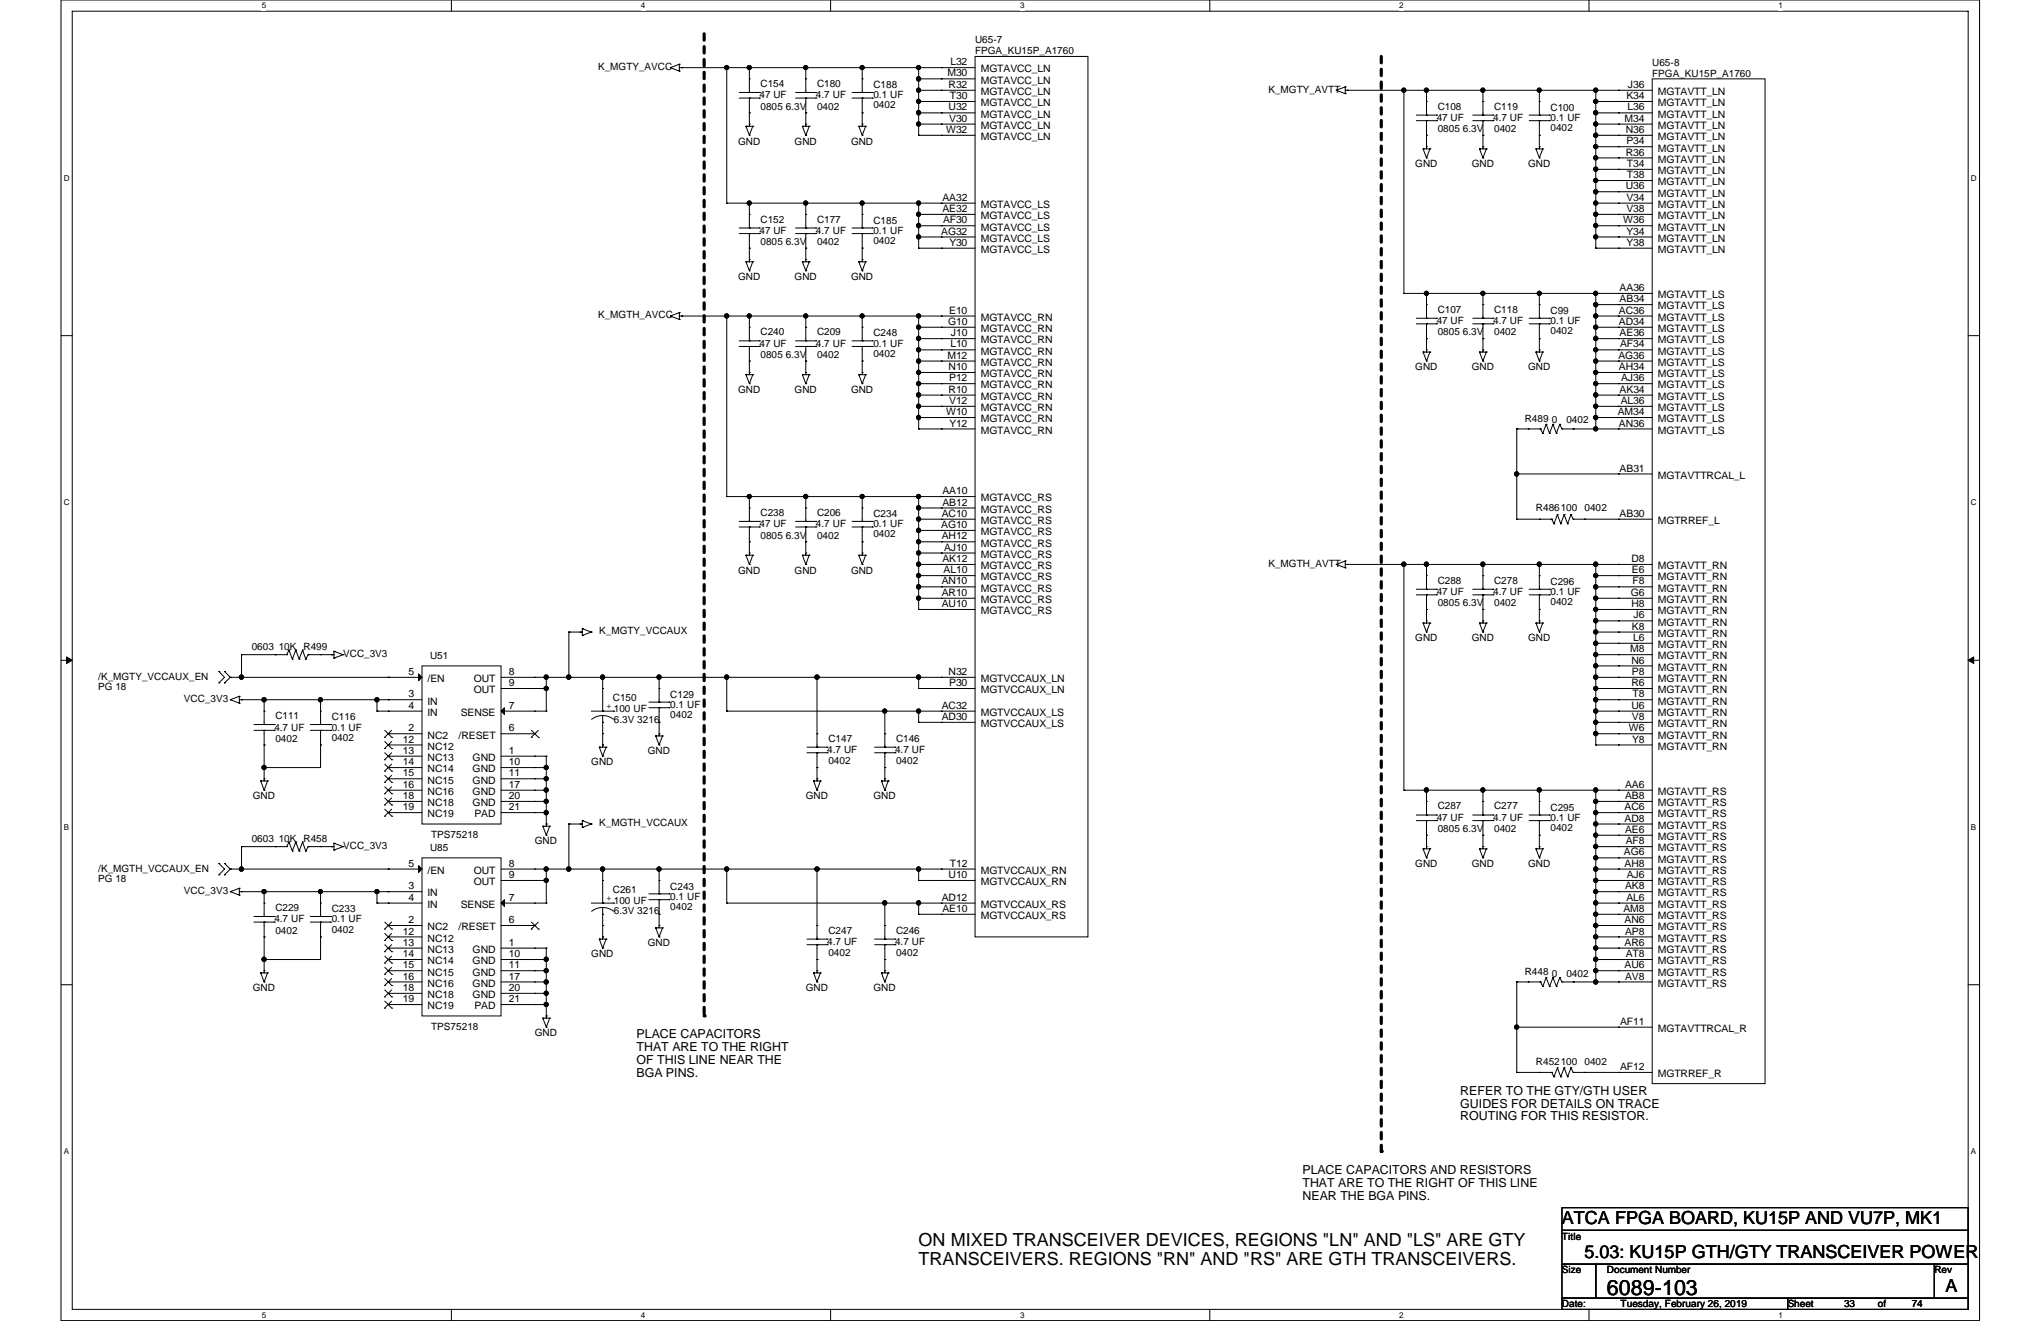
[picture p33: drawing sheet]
<svg xmlns="http://www.w3.org/2000/svg" width="432mm" height="279mm" viewBox="0 0 432 279" stroke-linecap="round" stroke-linejoin="round" font-family="sans-serif">
<defs><g id="words">
<text font-size="4.5" x="340" y="273.9">6089-103</text>
<g font-size="3.8">
<text x="194.4" y="263.6">ON MIXED TRANSCEIVER DEVICES, REGIONS &quot;LN&quot; AND &quot;LS&quot; ARE GTY</text>
<text x="330.5" y="258.8">ATCA FPGA BOARD, KU15P AND VU7P, MK1</text>
<text x="194.4" y="267.5">TRANSCEIVERS. REGIONS &quot;RN&quot; AND &quot;RS&quot; ARE GTH TRANSCEIVERS.</text>
<text x="335.2" y="266">5.03: KU15P GTH/GTY TRANSCEIVER POWER</text>
<text x="411.6" y="273.2">A</text>
</g>
<g font-size="2.6">
<text x="134.7" y="219.6">PLACE CAPACITORS</text>
<text x="134.7" y="222.3">THAT ARE TO THE RIGHT</text>
<text x="134.7" y="225">OF THIS LINE NEAR THE</text>
<text x="134.7" y="227.8">BGA PINS.</text>
<text x="308.9" y="231.6">REFER TO THE GTY/GTH USER</text>
<text x="308.9" y="234.3">GUIDES FOR DETAILS ON TRACE</text>
<text x="308.9" y="237">ROUTING FOR THIS RESISTOR.</text>
<text x="275.5" y="248.3">PLACE CAPACITORS AND RESISTORS</text>
<text x="275.5" y="251">THAT ARE TO THE RIGHT OF THIS LINE</text>
<text x="275.5" y="253.7">NEAR THE BGA PINS.</text>
</g>
<g font-size="2.2">
<text x="200.4" y="16.2">M30</text>
<text x="201.1" y="13.8">L32</text>
<text x="207.5" y="15.3">MGTAVCC_LN</text>
<text x="207.5" y="17.7">MGTAVCC_LN</text>
<text x="200.7" y="18.6">R32</text>
<text x="200.7" y="23.4">U32</text>
<text x="201" y="21">T30</text>
<text x="207.5" y="20.1">MGTAVCC_LN</text>
<text x="207.5" y="22.5">MGTAVCC_LN</text>
<text x="344.1" y="21">K34</text>
<text x="344.3" y="23.4">L36</text>
<text x="344.4" y="18.6">J36</text>
<text x="350.7" y="20.1">MGTAVTT_LN</text>
<text x="350.7" y="22.5">MGTAVTT_LN</text>
<text x="200.2" y="28.1">W32</text>
<text x="200.8" y="25.7">V30</text>
<text x="207.5" y="24.9">MGTAVCC_LN</text>
<text x="207.5" y="27.3">MGTAVCC_LN</text>
<text x="207.5" y="29.6">MGTAVCC_LN</text>
<text x="343.7" y="25.7">M34</text>
<text x="344" y="28.1">N36</text>
<text x="350.7" y="24.9">MGTAVTT_LN</text>
<text x="350.7" y="27.3">MGTAVTT_LN</text>
<text x="350.7" y="29.6">MGTAVTT_LN</text>
<text x="344" y="32.9">R36</text>
<text x="344.1" y="30.5">P34</text>
<text x="344.2" y="35.3">T34</text>
<text x="350.7" y="32">MGTAVTT_LN</text>
<text x="350.7" y="34.4">MGTAVTT_LN</text>
<text x="344" y="40">U36</text>
<text x="344.2" y="37.7">T38</text>
<text x="350.7" y="36.8">MGTAVTT_LN</text>
<text x="350.7" y="39.2">MGTAVTT_LN</text>
<text x="350.7" y="41.6">MGTAVTT_LN</text>
<text x="199.4" y="42.5">AA32</text>
<text x="199.4" y="44.8">AE32</text>
<text x="199.5" y="47.2">AF30</text>
<text x="207.5" y="44">MGTAVCC_LS</text>
<text x="207.5" y="46.4">MGTAVCC_LS</text>
<text x="343.4" y="47.2">W36</text>
<text x="344.1" y="42.5">V34</text>
<text x="344.1" y="44.8">V38</text>
<text x="350.7" y="44">MGTAVTT_LN</text>
<text x="350.7" y="46.4">MGTAVTT_LN</text>
<text x="199.1" y="49.6">AG32</text>
<text x="200.9" y="52">Y30</text>
<text x="207.5" y="48.8">MGTAVCC_LS</text>
<text x="207.5" y="51.1">MGTAVCC_LS</text>
<text x="207.5" y="53.5">MGTAVCC_LS</text>
<text x="344.1" y="49.6">Y34</text>
<text x="344.1" y="52">Y38</text>
<text x="350.7" y="48.8">MGTAVTT_LN</text>
<text x="350.7" y="51.1">MGTAVTT_LN</text>
<text x="350.7" y="53.5">MGTAVTT_LN</text>
<text x="342.6" y="61.6">AA36</text>
<text x="342.6" y="63.9">AB34</text>
<text x="350.7" y="63.1">MGTAVTT_LS</text>
<text x="350.7" y="65.4">MGTAVTT_LS</text>
<text x="200.6" y="68.7">G10</text>
<text x="200.8" y="66.3">E10</text>
<text x="201.2" y="71.1">J10</text>
<text x="207.5" y="67.9">MGTAVCC_RN</text>
<text x="207.5" y="70.2">MGTAVCC_RN</text>
<text x="342.5" y="66.3">AC36</text>
<text x="342.5" y="68.7">AD34</text>
<text x="342.6" y="71.1">AE36</text>
<text x="350.7" y="67.9">MGTAVTT_LS</text>
<text x="350.7" y="70.2">MGTAVTT_LS</text>
<text x="200.4" y="75.9">M12</text>
<text x="201.1" y="73.5">L10</text>
<text x="207.5" y="72.6">MGTAVCC_RN</text>
<text x="207.5" y="75">MGTAVCC_RN</text>
<text x="207.5" y="77.4">MGTAVCC_RN</text>
<text x="342.4" y="75.9">AG36</text>
<text x="342.8" y="73.5">AF34</text>
<text x="350.7" y="72.6">MGTAVTT_LS</text>
<text x="350.7" y="75">MGTAVTT_LS</text>
<text x="350.7" y="77.4">MGTAVTT_LS</text>
<text x="200.7" y="78.3">N10</text>
<text x="200.7" y="83.1">R10</text>
<text x="200.8" y="80.6">P12</text>
<text x="207.5" y="79.8">MGTAVCC_RN</text>
<text x="207.5" y="82.2">MGTAVCC_RN</text>
<text x="342.5" y="78.3">AH34</text>
<text x="342.6" y="83.1">AK34</text>
<text x="343" y="80.6">AJ36</text>
<text x="350.7" y="79.8">MGTAVTT_LS</text>
<text x="350.7" y="82.2">MGTAVTT_LS</text>
<text x="200.2" y="87.8">W10</text>
<text x="200.8" y="85.4">V12</text>
<text x="207.5" y="84.6">MGTAVCC_RN</text>
<text x="207.5" y="87">MGTAVCC_RN</text>
<text x="207.5" y="89.3">MGTAVCC_RN</text>
<text x="342.3" y="87.8">AM34</text>
<text x="342.9" y="85.4">AL36</text>
<text x="350.7" y="84.6">MGTAVTT_LS</text>
<text x="350.7" y="87">MGTAVTT_LS</text>
<text x="350.7" y="89.3">MGTAVTT_LS</text>
<text x="200.9" y="90.2">Y12</text>
<text x="207.5" y="91.7">MGTAVCC_RN</text>
<text x="342.5" y="90.2">AN36</text>
<text x="350.7" y="91.7">MGTAVTT_LS</text>
<text x="342.6" y="99.7">AB31</text>
<text x="350.7" y="101.3">MGTAVTTRCAL_L</text>
<text x="199.4" y="104.5">AA10</text>
<text x="199.4" y="106.9">AB12</text>
<text x="207.5" y="106">MGTAVCC_RS</text>
<text x="199.1" y="111.7">AG10</text>
<text x="199.3" y="109.3">AC10</text>
<text x="207.5" y="108.5">MGTAVCC_RS</text>
<text x="207.5" y="110.8">MGTAVCC_RS</text>
<text x="207.5" y="113.2">MGTAVCC_RS</text>
<text x="342.6" y="109.3">AB30</text>
<text x="350.7" y="110.8">MGTRREF_L</text>
<text x="199.3" y="114.1">AH12</text>
<text x="199.4" y="118.9">AK12</text>
<text x="199.7" y="116.5">AJ10</text>
<text x="207.5" y="115.6">MGTAVCC_RS</text>
<text x="207.5" y="118">MGTAVCC_RS</text>
<text x="345.1" y="118.9">D8</text>
<text x="199.3" y="123.6">AN10</text>
<text x="199.6" y="121.2">AL10</text>
<text x="207.5" y="120.4">MGTAVCC_RS</text>
<text x="207.5" y="122.8">MGTAVCC_RS</text>
<text x="207.5" y="125.1">MGTAVCC_RS</text>
<text x="345.3" y="121.2">E6</text>
<text x="345.4" y="123.6">F8</text>
<text x="350.7" y="120.4">MGTAVTT_RN</text>
<text x="350.7" y="122.8">MGTAVTT_RN</text>
<text x="350.7" y="125.1">MGTAVTT_RN</text>
<text x="199.3" y="128.4">AU10</text>
<text x="199.3" y="126">AR10</text>
<text x="207.5" y="129.9">MGTAVCC_RS</text>
<text x="207.5" y="127.6">MGTAVCC_RS</text>
<text x="345" y="126">G6</text>
<text x="345.1" y="128.4">H8</text>
<text x="345.6" y="130.8">J6</text>
<text x="350.7" y="127.6">MGTAVTT_RN</text>
<text x="350.7" y="129.9">MGTAVTT_RN</text>
<text x="344.9" y="138">M8</text>
<text x="345.3" y="133.2">K8</text>
<text x="345.5" y="135.6">L6</text>
<text x="350.7" y="132.3">MGTAVTT_RN</text>
<text x="350.7" y="134.7">MGTAVTT_RN</text>
<text x="350.7" y="137.1">MGTAVTT_RN</text>
<text x="86.4" y="142.7">5</text>
<text x="107.7" y="142.7">8</text>
<text x="200.7" y="142.7">N32</text>
<text x="345.1" y="140.3">N6</text>
<text x="345.3" y="142.7">P8</text>
<text x="350.7" y="139.5">MGTAVTT_RN</text>
<text x="350.7" y="141.9">MGTAVTT_RN</text>
<text x="86.4" y="147.5">3</text>
<text x="86.4" y="149.9">4</text>
<text x="90.5" y="149">IN</text>
<text x="90.5" y="144.3">/EN</text>
<text x="100.2" y="144.3">OUT</text>
<text x="100.2" y="146.6">OUT</text>
<text x="107.7" y="149.9">7</text>
<text x="107.7" y="145.1">9</text>
<text x="199.3" y="149.9">AC32</text>
<text x="200.8" y="145.1">P30</text>
<text x="207.5" y="144.3">MGTVCCAUX_LN</text>
<text x="207.5" y="146.6">MGTVCCAUX_LN</text>
<text x="345.1" y="145.1">R6</text>
<text x="345.1" y="149.9">U6</text>
<text x="345.4" y="147.5">T8</text>
<text x="350.7" y="144.3">MGTAVTT_RN</text>
<text x="350.7" y="146.6">MGTAVTT_RN</text>
<text x="350.7" y="149">MGTAVTT_RN</text>
<text x="86.4" y="154.7">2</text>
<text x="90.5" y="151.4">IN</text>
<text x="97.5" y="151.4">SENSE</text>
<text x="107.7" y="154.7">6</text>
<text x="199.3" y="152.3">AD30</text>
<text x="207.5" y="151.4">MGTVCCAUX_LS</text>
<text x="207.5" y="153.8">MGTVCCAUX_LS</text>
<text x="344.6" y="154.7">W6</text>
<text x="345.3" y="152.3">V8</text>
<text x="350.7" y="151.4">MGTAVTT_RN</text>
<text x="350.7" y="153.8">MGTAVTT_RN</text>
<text x="85.3" y="157.1">12</text>
<text x="85.3" y="159.4">13</text>
<text x="85.3" y="161.8">14</text>
<text x="90.5" y="156.2">NC2</text>
<text x="90.5" y="158.6">NC12</text>
<text x="90.5" y="161">NC13</text>
<text x="97" y="156.2">/RESET</text>
<text x="100" y="161">GND</text>
<text x="107.7" y="159.4">1</text>
<text x="107.7" y="161.8">10</text>
<text x="345.3" y="157.1">Y8</text>
<text x="350.7" y="156.2">MGTAVTT_RN</text>
<text x="350.7" y="158.6">MGTAVTT_RN</text>
<text x="85.3" y="164.2">15</text>
<text x="85.3" y="166.6">16</text>
<text x="90.5" y="163.4">NC14</text>
<text x="90.5" y="165.7">NC15</text>
<text x="100" y="163.4">GND</text>
<text x="100" y="165.7">GND</text>
<text x="107.7" y="164.2">11</text>
<text x="107.7" y="166.6">17</text>
<text x="343.8" y="166.6">AA6</text>
<text x="85.3" y="169">18</text>
<text x="85.3" y="171.4">19</text>
<text x="90.5" y="168.1">NC16</text>
<text x="90.5" y="170.5">NC18</text>
<text x="90.5" y="172.9">NC19</text>
<text x="100" y="168.1">GND</text>
<text x="100" y="170.5">GND</text>
<text x="100.4" y="172.9">PAD</text>
<text x="107.7" y="171.4">21</text>
<text x="107.7" y="169">20</text>
<text x="343.7" y="171.4">AC6</text>
<text x="343.7" y="173.8">AD8</text>
<text x="343.8" y="169">AB8</text>
<text x="350.7" y="168.1">MGTAVTT_RS</text>
<text x="350.7" y="170.5">MGTAVTT_RS</text>
<text x="350.7" y="172.9">MGTAVTT_RS</text>
<text x="343.8" y="176.1">AE6</text>
<text x="344" y="178.6">AF8</text>
<text x="350.7" y="175.3">MGTAVTT_RS</text>
<text x="350.7" y="177.7">MGTAVTT_RS</text>
<text x="86.4" y="183.3">5</text>
<text x="90.5" y="184.8">/EN</text>
<text x="100.2" y="184.8">OUT</text>
<text x="107.7" y="183.3">8</text>
<text x="107.7" y="185.7">9</text>
<text x="200.7" y="185.7">U10</text>
<text x="201" y="183.3">T12</text>
<text x="207.5" y="184.8">MGTVCCAUX_RN</text>
<text x="343.6" y="180.9">AG6</text>
<text x="343.7" y="183.3">AH8</text>
<text x="344.2" y="185.7">AJ6</text>
<text x="350.7" y="180.1">MGTAVTT_RS</text>
<text x="350.7" y="182.5">MGTAVTT_RS</text>
<text x="350.7" y="184.8">MGTAVTT_RS</text>
<text x="86.4" y="188.1">3</text>
<text x="86.4" y="190.5">4</text>
<text x="90.5" y="189.6">IN</text>
<text x="100.2" y="187.2">OUT</text>
<text x="107.7" y="190.5">7</text>
<text x="199.3" y="190.5">AD12</text>
<text x="207.5" y="187.2">MGTVCCAUX_RN</text>
<text x="343.8" y="188.1">AK8</text>
<text x="344.1" y="190.5">AL6</text>
<text x="350.7" y="187.2">MGTAVTT_RS</text>
<text x="350.7" y="189.6">MGTAVTT_RS</text>
<text x="85.3" y="197.7">12</text>
<text x="86.4" y="195.2">2</text>
<text x="90.5" y="196.8">NC2</text>
<text x="90.5" y="192">IN</text>
<text x="97" y="196.8">/RESET</text>
<text x="97.5" y="192">SENSE</text>
<text x="107.7" y="195.2">6</text>
<text x="199.4" y="192.9">AE10</text>
<text x="207.5" y="192">MGTVCCAUX_RS</text>
<text x="207.5" y="194.4">MGTVCCAUX_RS</text>
<text x="343.5" y="192.9">AM8</text>
<text x="343.7" y="195.2">AN6</text>
<text x="343.8" y="197.7">AP8</text>
<text x="350.7" y="192">MGTAVTT_RS</text>
<text x="350.7" y="194.4">MGTAVTT_RS</text>
<text x="350.7" y="196.8">MGTAVTT_RS</text>
<text x="85.3" y="200">13</text>
<text x="85.3" y="202.4">14</text>
<text x="90.5" y="199.2">NC12</text>
<text x="90.5" y="201.5">NC13</text>
<text x="90.5" y="204">NC14</text>
<text x="100" y="201.5">GND</text>
<text x="100" y="204">GND</text>
<text x="107.7" y="200">1</text>
<text x="107.7" y="202.4">10</text>
<text x="343.7" y="200">AR6</text>
<text x="344" y="202.4">AT8</text>
<text x="350.7" y="199.2">MGTAVTT_RS</text>
<text x="350.7" y="201.5">MGTAVTT_RS</text>
<text x="350.7" y="204">MGTAVTT_RS</text>
<text x="85.3" y="204.8">15</text>
<text x="85.3" y="207.2">16</text>
<text x="85.3" y="209.6">18</text>
<text x="90.5" y="206.3">NC15</text>
<text x="90.5" y="208.7">NC16</text>
<text x="100" y="206.3">GND</text>
<text x="100" y="208.7">GND</text>
<text x="107.7" y="204.8">11</text>
<text x="107.7" y="207.2">17</text>
<text x="107.7" y="209.6">20</text>
<text x="343.7" y="204.8">AU6</text>
<text x="343.8" y="207.2">AV8</text>
<text x="350.7" y="206.3">MGTAVTT_RS</text>
<text x="350.7" y="208.7">MGTAVTT_RS</text>
<text x="85.3" y="212">19</text>
<text x="90.5" y="211.1">NC18</text>
<text x="90.5" y="213.5">NC19</text>
<text x="100" y="211.1">GND</text>
<text x="100.4" y="213.5">PAD</text>
<text x="107.7" y="212">21</text>
<text x="342.8" y="216.7">AF11</text>
<text x="350.7" y="218.3">MGTAVTTRCAL_R</text>
<text x="342.8" y="226.3">AF12</text>
<text x="350.7" y="227.8">MGTRREF_R</text>
</g>
<g font-size="2.1">
<text x="206.3" y="11.5">FPGA_KU15P_A1760</text>
<text x="206.3" y="9.1">U65-7</text>
<text x="126.5" y="14.8">K_MGTY_AVCC</text>
<text x="349.5" y="16.3">FPGA_KU15P_A1760</text>
<text x="349.5" y="13.9">U65-8</text>
<text x="160.7" y="20.8">47 UF</text>
<text x="160.9" y="18.4">C154</text>
<text x="160.9" y="23.2">0805 6.3V</text>
<text x="172.6" y="20.8">4.7 UF</text>
<text x="172.8" y="18.4">C180</text>
<text x="172.8" y="23.2">0402</text>
<text x="184.8" y="18.6">C188</text>
<text x="184.8" y="20.8">0.1 UF</text>
<text x="184.8" y="22.9">0402</text>
<text x="268.4" y="19.6">K_MGTY_AVTT</text>
<text x="304.2" y="23.2">C108</text>
<text x="316.1" y="23.2">C119</text>
<text x="328" y="23.4">C100</text>
<text x="304" y="25.6">47 UF</text>
<text x="304.2" y="27.9">0805 6.3V</text>
<text x="315.9" y="25.6">4.7 UF</text>
<text x="316.1" y="27.9">0402</text>
<text x="328" y="25.6">0.1 UF</text>
<text x="328" y="27.7">0402</text>
<text x="156.2" y="30.6">GND</text>
<text x="168.1" y="30.6">GND</text>
<text x="180" y="30.6">GND</text>
<text x="299.4" y="35.3">GND</text>
<text x="311.4" y="35.3">GND</text>
<text x="323.3" y="35.3">GND</text>
<text x="160.9" y="47.1">C152</text>
<text x="172.8" y="47.1">C177</text>
<text x="184.8" y="47.3">C185</text>
<text x="160.7" y="49.4">47 UF</text>
<text x="160.9" y="51.8">0805 6.3V</text>
<text x="172.6" y="49.4">4.7 UF</text>
<text x="172.8" y="51.8">0402</text>
<text x="184.8" y="49.4">0.1 UF</text>
<text x="184.8" y="51.6">0402</text>
<text x="156.2" y="59.2">GND</text>
<text x="168.1" y="59.2">GND</text>
<text x="180" y="59.2">GND</text>
<text x="126.5" y="67.4">K_MGTH_AVCC</text>
<text x="160.9" y="71">C240</text>
<text x="172.8" y="71">C209</text>
<text x="184.8" y="71.2">C248</text>
<text x="304" y="68.5">47 UF</text>
<text x="304.2" y="66.2">C107</text>
<text x="304.2" y="71">0805 6.3V</text>
<text x="315.9" y="68.5">4.7 UF</text>
<text x="316.1" y="66.2">C118</text>
<text x="316.1" y="71">0402</text>
<text x="328" y="66.4">C99</text>
<text x="328" y="68.5">0.1 UF</text>
<text x="328" y="70.7">0402</text>
<text x="160.7" y="73.3">47 UF</text>
<text x="160.9" y="75.7">0805 6.3V</text>
<text x="172.6" y="73.3">4.7 UF</text>
<text x="172.8" y="75.7">0402</text>
<text x="184.8" y="73.3">0.1 UF</text>
<text x="184.8" y="75.5">0402</text>
<text x="156.2" y="83.1">GND</text>
<text x="168.1" y="83.1">GND</text>
<text x="180" y="83.1">GND</text>
<text x="299.4" y="78.3">GND</text>
<text x="311.4" y="78.3">GND</text>
<text x="323.3" y="78.3">GND</text>
<text x="322.6" y="89.3">R489</text>
<text x="328.3" y="89.5">0</text>
<text x="331.4" y="89.5">0402</text>
<text x="160.7" y="111.5">47 UF</text>
<text x="160.9" y="109.1">C238</text>
<text x="160.9" y="113.9">0805 6.3V</text>
<text x="172.6" y="111.5">4.7 UF</text>
<text x="172.8" y="109.1">C206</text>
<text x="172.8" y="113.9">0402</text>
<text x="184.8" y="109.4">C234</text>
<text x="184.8" y="111.5">0.1 UF</text>
<text x="184.8" y="113.7">0402</text>
<text x="325" y="108.2">R486100</text>
<text x="335.2" y="108.2">0402</text>
<text x="268.4" y="119.9">K_MGTH_AVTT</text>
<text x="156.2" y="121.3">GND</text>
<text x="168.1" y="121.3">GND</text>
<text x="180" y="121.3">GND</text>
<text x="304" y="125.9">47 UF</text>
<text x="304.2" y="123.4">C288</text>
<text x="315.9" y="125.9">4.7 UF</text>
<text x="316.1" y="123.4">C278</text>
<text x="328" y="123.7">C296</text>
<text x="328" y="125.9">0.1 UF</text>
<text x="304.2" y="128.2">0805 6.3V</text>
<text x="316.1" y="128.2">0402</text>
<text x="328" y="128">0402</text>
<text x="53.3" y="137.5">0603</text>
<text x="59" y="137.5">10K</text>
<text x="64.2" y="137.5">R499</text>
<text x="126.8" y="134.2">K_MGTY_VCCAUX</text>
<text x="299.4" y="135.6">GND</text>
<text x="311.4" y="135.6">GND</text>
<text x="323.3" y="135.6">GND</text>
<text x="20.8" y="143.8">/K_MGTY_VCCAUX_EN</text>
<text x="72.6" y="139">VCC_3V3</text>
<text x="91" y="139.4">U51</text>
<text x="20.8" y="145.9">PG 18</text>
<text x="38.9" y="148.5">VCC_3V3</text>
<text x="128.2" y="149.9">+</text>
<text x="129.7" y="148.3">C150</text>
<text x="141.8" y="147.6">C129</text>
<text x="141.8" y="149.7">0.1 UF</text>
<text x="58" y="154.5">4.7 UF</text>
<text x="58.3" y="152.1">C111</text>
<text x="70.2" y="152.4">C116</text>
<text x="70.2" y="154.5">0.1 UF</text>
<text x="129.9" y="150.7">100 UF</text>
<text x="129.9" y="152.8">6.3V 3216</text>
<text x="141.8" y="151.9">0402</text>
<text x="58.3" y="156.9">0402</text>
<text x="70.2" y="156.6">0402</text>
<text x="125.1" y="161.9">GND</text>
<text x="137" y="159.5">GND</text>
<text x="175" y="159.3">4.7 UF</text>
<text x="175.3" y="156.9">C147</text>
<text x="175.3" y="161.7">0402</text>
<text x="189.4" y="159.3">4.7 UF</text>
<text x="189.6" y="156.9">C146</text>
<text x="189.6" y="161.7">0402</text>
<text x="53.5" y="169.1">GND</text>
<text x="170.5" y="169.1">GND</text>
<text x="184.8" y="169.1">GND</text>
<text x="304" y="173.6">47 UF</text>
<text x="304.2" y="171.2">C287</text>
<text x="315.9" y="173.6">4.7 UF</text>
<text x="316.1" y="171.2">C277</text>
<text x="328" y="171.4">C295</text>
<text x="328" y="173.6">0.1 UF</text>
<text x="53.3" y="178.1">0603</text>
<text x="59" y="178.1">10K</text>
<text x="64.2" y="178.1">R458</text>
<text x="72.6" y="179.6">VCC_3V3</text>
<text x="91.2" y="177.2">TPS75218</text>
<text x="113.2" y="178.6">GND</text>
<text x="126.8" y="174.8">K_MGTH_VCCAUX</text>
<text x="304.2" y="176">0805 6.3V</text>
<text x="316.1" y="176">0402</text>
<text x="328" y="175.8">0402</text>
<text x="20.8" y="184.4">/K_MGTH_VCCAUX_EN</text>
<text x="91" y="180">U85</text>
<text x="299.4" y="183.4">GND</text>
<text x="311.4" y="183.4">GND</text>
<text x="323.3" y="183.4">GND</text>
<text x="20.8" y="186.5">PG 18</text>
<text x="38.9" y="189.1">VCC_3V3</text>
<text x="128.2" y="190.5">+</text>
<text x="129.7" y="188.9">C261</text>
<text x="129.9" y="191.3">100 UF</text>
<text x="141.8" y="188.2">C243</text>
<text x="141.8" y="190.3">0.1 UF</text>
<text x="58" y="195.1">4.7 UF</text>
<text x="58.3" y="192.7">C229</text>
<text x="58.3" y="197.5">0402</text>
<text x="70.2" y="193">C233</text>
<text x="70.2" y="195.1">0.1 UF</text>
<text x="70.2" y="197.2">0402</text>
<text x="129.9" y="193.4">6.3V 3216</text>
<text x="141.8" y="192.4">0402</text>
<text x="175.3" y="197.5">C247</text>
<text x="189.6" y="197.5">C246</text>
<text x="125.1" y="202.5">GND</text>
<text x="137" y="200.1">GND</text>
<text x="175" y="199.9">4.7 UF</text>
<text x="175.3" y="202.3">0402</text>
<text x="189.4" y="199.9">4.7 UF</text>
<text x="189.6" y="202.3">0402</text>
<text x="53.5" y="209.6">GND</text>
<text x="170.5" y="209.6">GND</text>
<text x="184.8" y="209.6">GND</text>
<text x="322.6" y="206.3">R448</text>
<text x="328.3" y="206.5">0</text>
<text x="331.4" y="206.5">0402</text>
<text x="91.2" y="217.8">TPS75218</text>
<text x="113.2" y="219.2">GND</text>
<text x="325" y="225.2">R452100</text>
<text x="335.2" y="225.2">0402</text>
<text x="330.5" y="262.2">Title</text>
<text x="330.5" y="269.3">Size</text>
<text x="340" y="269.3">Document Number</text>
<text x="409.2" y="269.3">Rev</text>
<text x="330.5" y="276.5">Date:</text>
<text x="342.9" y="276.5">Tuesday, February 26, 2019</text>
<text x="378.2" y="276.5">Sheet</text>
<text x="390.1" y="276.5">33</text>
<text x="397.3" y="276.5">of</text>
<text x="404.5" y="276.5">74</text>
</g>
<g font-size="1.7">
<text x="55.4" y="1.8">5</text>
<text x="135.6" y="1.8">4</text>
<text x="215.8" y="1.8">3</text>
<text x="296" y="1.8">2</text>
<text x="376.3" y="1.8">1</text>
<text x="13.5" y="38.2">D</text>
<text x="417" y="38.2">D</text>
<text x="13.5" y="106.8">C</text>
<text x="417" y="106.8">C</text>
<text x="13.5" y="175.5">B</text>
<text x="417" y="175.5">B</text>
<text x="13.5" y="244.1">A</text>
<text x="417" y="244.1">A</text>
<text x="55.4" y="278.7">5</text>
<text x="135.6" y="278.7">4</text>
<text x="215.8" y="278.7">3</text>
<text x="296" y="278.7">2</text>
<text x="376.3" y="278.7">1</text>
</g>
</g></defs>
<path d="M12.9 0h405.9v279.3h-405.9zM15.3 2.4h401.1v274.5h-401.1z" fill="none" stroke="#000" stroke-width=".21"/>
<g fill="#fff">
<path d="M55.4 .3h.9v1.9h-.9z"/>
<path d="M55.4 277.2h.9v1.9h-.9z"/>
</g>
<path d="M95.5 0v2.4M95.5 276.9v2.4" fill="none" stroke="#000" stroke-width=".21"/>
<g fill="#fff">
<path d="M135.6 .3h.9v1.9h-.9z"/>
<path d="M135.6 277.2h.9v1.9h-.9z"/>
</g>
<path d="M175.7 0v2.4M175.7 276.9v2.4" fill="none" stroke="#000" stroke-width=".21"/>
<g fill="#fff">
<path d="M215.8 .3h.9v1.9h-.9z"/>
<path d="M215.8 277.2h.9v1.9h-.9z"/>
</g>
<path d="M255.9 0v2.4M255.9 276.9v2.4" fill="none" stroke="#000" stroke-width=".21"/>
<g fill="#fff">
<path d="M296 .3h1v1.9h-1z"/>
<path d="M296 277.2h1v1.9h-1z"/>
</g>
<path d="M336.2 0v2.4M336.2 276.9v2.4" fill="none" stroke="#000" stroke-width=".21"/>
<g fill="#fff">
<path d="M376.3 .3h.9v1.9h-.9z"/>
<path d="M376.3 277.2h.9v1.9h-.9z"/>
<path d="M13.5 36.7h1.2v1.9h-1.2z"/>
<path d="M417 36.7h1.2v1.9h-1.2z"/>
<path d="M13.5 105.3h1.2v1.9h-1.2z"/>
<path d="M417 105.3h1.2v1.9h-1.2z"/>
</g>
<path d="M12.9 71h2.4M416.4 71h2.4" fill="none" stroke="#000" stroke-width=".21"/>
<g fill="#fff">
<path d="M13.5 173.9h1.1v2h-1.1z"/>
<path d="M417 173.9h1.1v2h-1.1z"/>
</g>
<path d="M12.9 139.7h2.4M416.4 139.7h2.4" fill="none" stroke="#000" stroke-width=".21"/>
<path d="M14.1 138.9v1.4l1.2-.6zM416.4 139.7l1.2 .6v-1.4z" fill="#000" stroke="#000" stroke-width=".21"/>
<g fill="#fff">
<path d="M13.5 242.6h1.1v1.9h-1.1z"/>
<path d="M417 242.6h1.1v1.9h-1.1z"/>
</g>
<g fill="none" stroke="#000" stroke-width=".21">
<path d="M141.8 14.3h.1M141.8 14.3l1.9 .7M143.7 15h.1M143.7 13.6h.1M143.7 13.6v1.4M143.7 13.6l-1.9 .7M144.2 14.3h.1M153.8 14.3h.1M153.8 14.3v28.7M156.4 19.6h4.3M158.5 14.3h.1M158.5 14.3v5.3"/>
<path d="M158.5 16.7h.1M158.5 19.6h.1M160.7 19.6h.1M168.3 19.6h4.3M170.5 19.6h.1M170.5 16.7h.1M170.5 14.3h.1M170.5 14.3v5.3M172.6 19.6h.1M180.3 19.6h4.3M182.4 14.3h.1M182.4 14.3v5.3"/>
<path d="M182.4 19.6h.1M182.4 16.7h.1M184.6 19.6h.1M194.4 14.3h.1M194.4 16.7h.1M194.4 19.1h.1M194.4 19.1h11.9M194.4 16.7h11.9M194.4 14.3v14.3M199.1 14.3h.1M199.1 16.7h.1M199.1 19.1h.1"/>
<path d="M206.3 11.9h23.9v186.3h-23.9zM206.3 14.3h-62.6M282.7 19.1h.1M282.7 19.1l1.9 .7M284.6 19.8h.1M284.6 18.4h.1M284.6 18.4v1.4M284.6 18.4l-1.9 .7M285.1 19.1h.1M297 19.1h.1M297 19.1v43M301.8 19.1h.1"/>
<path d="M301.8 19.1v5.2M313.7 19.1h.1M313.7 19.1v5.2M325.7 19.1h.1M325.7 19.1v5.2M337.6 19.1h.1M337.6 19.1v33.4M342.4 19.1h.1M349.5 16.7h23.9v212.5h-23.9zM349.5 19.1h-64.9M156.4 20.7h4.3M157.8 26.7h.1"/>
<path d="M157.8 26.7h1.5M157.8 26.7l.7 1.9M158.5 23.9h.1M158.5 26.2h.1M158.5 28.6h.1M158.5 20.7h.1M158.5 20.7v6M159.3 26.7h.1M159.3 26.7l-.8 1.9M160.7 20.7h.1M168.3 20.7h4.3M169.8 26.7h.1"/>
<path d="M169.8 26.7h1.4M169.8 26.7l.7 1.9M170.5 20.7h.1M170.5 20.7v6M170.5 23.9h.1M170.5 26.2h.1M170.5 28.6h.1M171.2 26.7h.1M171.2 26.7l-.7 1.9M172.6 20.7h.1M180.3 20.7h4.3M181.7 26.7h.1"/>
<path d="M181.7 26.7h1.4M181.7 26.7l.7 1.9M182.4 26.2h.1M182.4 28.6h.1M182.4 20.7h.1M182.4 23.9h.1M182.4 20.7v6M183.1 26.7h.1M183.1 26.7l-.7 1.9M184.6 20.7h.1M194.4 21.5h.1M194.4 23.9h.1"/>
<path d="M194.4 26.2h.1M194.4 21.5h11.9M194.4 26.2h11.9M194.4 28.6h.1M194.4 28.6h11.9M199.1 21.5h.1M199.1 23.9h.1M199.1 26.2h.1M199.1 28.6h.1M206.3 23.9h-11.9M299.6 25.5h4.4M299.6 24.3h4.4"/>
<path d="M301.1 31.5h.1M301.1 31.5h1.4M301.1 31.5l.7 1.9M301.8 21.5h.1M301.8 28.6h.1M301.8 24.3h.1M301.8 25.5h.1M301.8 25.5v6M301.8 31h.1M301.8 33.4h.1M302.5 31.5h.1M302.5 31.5l-.7 1.9"/>
<path d="M304 25.5h.1M304 24.3h.1M311.6 25.5h4.3M311.6 24.3h4.3M313 31.5h.1M313 31.5h1.5M313 31.5l.7 1.9M313.7 24.3h.1M313.7 25.5h.1M313.7 25.5v6M313.7 31h.1M313.7 33.4h.1"/>
<path d="M313.7 21.5h.1M313.7 28.6h.1M314.5 31.5h.1M314.5 31.5l-.8 1.9M315.9 25.5h.1M315.9 24.3h.1M323.5 25.5h4.3M323.5 24.3h4.3M325 31.5h.1M325 31.5h1.4M325 31.5l.7 1.9M325.7 21.5h.1"/>
<path d="M325.7 28.6h.1M325.7 24.3h.1M325.7 25.5h.1M325.7 25.5v6M325.7 31h.1M325.7 33.4h.1M326.4 31.5h.1M326.4 31.5l-.7 1.9M327.8 25.5h.1M327.8 24.3h.1M337.6 28.6h.1M337.6 33.4h.1"/>
<path d="M337.6 21.5h.1M337.6 23.9h.1M337.6 31h.1M337.6 35.8h.1M337.6 38.2h.1M337.6 21.5h11.9M337.6 28.6h11.9M337.6 31h11.9M337.6 35.8h11.9M337.6 38.2h11.9M337.6 26.2h.1M337.6 26.2h11.9"/>
<path d="M342.4 21.5h.1M342.4 23.9h.1M342.4 26.2h.1M342.4 28.6h.1M342.4 31h.1M342.4 33.4h.1M342.4 35.8h.1M342.4 38.2h.1M349.5 23.9h-11.9M349.5 33.4h-11.9M153.8 43h.1M156.4 49.4h4.3"/>
<path d="M156.4 48.2h4.3M157.8 55.4h.1M157.8 55.4h1.5M157.8 55.4l.7 1.9M158.5 43h.1M158.5 43v5.2M158.5 48.2h.1M158.5 49.4h.1M158.5 45.3h.1M158.5 52.5h.1M158.5 49.4v6M158.5 54.9h.1"/>
<path d="M158.5 57.3h.1M159.3 55.4h.1M159.3 55.4l-.8 1.9M160.7 49.4h.1M160.7 48.2h.1M168.3 49.4h4.3M168.3 48.2h4.3M169.8 55.4h.1M169.8 55.4h1.4M169.8 55.4l.7 1.9M170.5 48.2h.1M170.5 49.4h.1"/>
<path d="M170.5 45.3h.1M170.5 52.5h.1M170.5 43h.1M170.5 43v5.2M170.5 49.4v6M170.5 54.9h.1M170.5 57.3h.1M171.2 55.4h.1M171.2 55.4l-.7 1.9M172.6 49.4h.1M172.6 48.2h.1M180.3 49.4h4.3"/>
<path d="M180.3 48.2h4.3M181.7 55.4h.1M181.7 55.4h1.4M181.7 55.4l.7 1.9M182.4 43h.1M182.4 54.9h.1M182.4 57.3h.1M182.4 48.2h.1M182.4 49.4h.1M182.4 45.3h.1M182.4 52.5h.1M182.4 43v5.2"/>
<path d="M182.4 49.4v6M183.1 55.4h.1M183.1 55.4l-.7 1.9M184.6 49.4h.1M184.6 48.2h.1M194.4 47.8h.1M194.4 52.5h.1M194.4 47.8h11.9M194.4 50.1h11.9M194.4 50.1h.1M194.4 43h.1M194.4 45.3h.1"/>
<path d="M194.4 45.3h11.9M194.4 43v9.5M199.1 43h.1M199.1 45.3h.1M199.1 47.8h.1M199.1 50.1h.1M199.1 52.5h.1M206.3 43h-52.5M206.3 52.5h-11.9M337.6 40.6h.1M337.6 43h.1M337.6 47.8h.1"/>
<path d="M337.6 50.1h.1M337.6 52.5h.1M337.6 40.6h11.9M337.6 45.3h11.9M337.6 52.5h11.9M337.6 45.3h.1M342.4 40.6h.1M342.4 43h.1M342.4 45.3h.1M342.4 47.8h.1M342.4 50.1h.1M342.4 52.5h.1"/>
<path d="M349.5 43h-11.9M349.5 47.8h-11.9M349.5 50.1h-11.9M141.8 66.8h.1M141.8 66.8l1.9 .8M143.7 67.6h.1M143.7 66.1h.1M143.7 66.1v1.5M143.7 66.1l-1.9 .7M144.2 66.8h.1M153.8 66.8h.1M153.8 66.8v38.2"/>
<path d="M156.4 73.3h4.3M156.4 72.1h4.3M157.8 79.2h.1M157.8 79.2h1.5M157.8 79.2l.7 2M158.5 66.8h.1M158.5 66.8v5.3M158.5 72.1h.1M158.5 73.3h.1M158.5 69.2h.1M158.5 76.4h.1M158.5 73.3v5.9"/>
<path d="M158.5 78.8h.1M159.3 79.2h.1M159.3 79.2l-.8 2M160.7 73.3h.1M160.7 72.1h.1M168.3 73.3h4.3M168.3 72.1h4.3M169.8 79.2h.1M169.8 79.2h1.4M169.8 79.2l.7 2M170.5 72.1h.1M170.5 73.3h.1"/>
<path d="M170.5 73.3v5.9M170.5 69.2h.1M170.5 76.4h.1M170.5 66.8h.1M170.5 66.8v5.3M170.5 78.8h.1M171.2 79.2h.1M171.2 79.2l-.7 2M172.6 73.3h.1M172.6 72.1h.1M180.3 73.3h4.3M180.3 72.1h4.3"/>
<path d="M181.7 79.2h.1M181.7 79.2h1.4M181.7 79.2l.7 2M182.4 72.1h.1M182.4 73.3h.1M182.4 73.3v5.9M182.4 66.8h.1M182.4 78.8h.1M182.4 69.2h.1M182.4 76.4h.1M182.4 66.8v5.3M183.1 79.2h.1"/>
<path d="M183.1 79.2l-.7 2M184.6 73.3h.1M184.6 72.1h.1M194.4 71.6h.1M194.4 74h.1M194.4 76.4h.1M194.4 78.8h.1M194.4 71.6h11.9M194.4 74h11.9M194.4 78.8h11.9M194.4 66.8h.1M194.4 69.2h.1"/>
<path d="M194.4 69.2h11.9M194.4 66.8v23.9M199.1 66.8h.1M199.1 69.2h.1M199.1 71.6h.1M199.1 74h.1M199.1 76.4h.1M199.1 78.8h.1M206.3 66.8h-62.6M206.3 76.4h-11.9M297 62.1h.1M299.6 68.5h4.4"/>
<path d="M299.6 67.3h4.4M301.1 74.5h.1M301.1 74.5h1.4M301.1 74.5l.7 1.9M301.8 67.3h.1M301.8 68.5h.1M301.8 64.4h.1M301.8 71.6h.1M301.8 68.5v6M301.8 62.1h.1M301.8 62.1v5.2M301.8 74h.1"/>
<path d="M301.8 76.4h.1M302.5 74.5h.1M302.5 74.5l-.7 1.9M304 68.5h.1M304 67.3h.1M311.6 68.5h4.3M311.6 67.3h4.3M313 74.5h.1M313 74.5h1.5M313 74.5l.7 1.9M313.7 74h.1M313.7 76.4h.1"/>
<path d="M313.7 67.3h.1M313.7 68.5h.1M313.7 64.4h.1M313.7 71.6h.1M313.7 62.1h.1M313.7 62.1v5.2M313.7 68.5v6M314.5 74.5h.1M314.5 74.5l-.8 1.9M315.9 68.5h.1M315.9 67.3h.1M323.5 68.5h4.3"/>
<path d="M323.5 67.3h4.3M325 74.5h.1M325 74.5h1.4M325 74.5l.7 1.9M325.7 64.4h.1M325.7 71.6h.1M325.7 62.1h.1M325.7 62.1v5.2M325.7 67.3h.1M325.7 68.5h.1M325.7 68.5v6M325.7 74h.1"/>
<path d="M325.7 76.4h.1M326.4 74.5h.1M326.4 74.5l-.7 1.9M327.8 68.5h.1M327.8 67.3h.1M337.6 62.1h.1M337.6 62.1v28.6M337.6 64.4h.1M337.6 66.8h.1M337.6 69.2h.1M337.6 71.6h.1M337.6 64.4h11.9"/>
<path d="M337.6 69.2h11.9M337.6 71.6h11.9M337.6 74h.1M337.6 76.4h.1M337.6 78.8h.1M337.6 74h11.9M337.6 78.8h11.9M342.4 62.1h.1M342.4 64.4h.1M342.4 66.8h.1M342.4 69.2h.1M342.4 71.6h.1"/>
<path d="M342.4 74h.1M342.4 76.4h.1M342.4 78.8h.1M349.5 66.8h-11.9M349.5 62.1h-52.5M349.5 76.4h-11.9M158.5 81.2h.1M170.5 81.2h.1M182.4 81.2h.1M194.4 81.2h.1M194.4 83.6h.1M194.4 85.9h.1"/>
<path d="M194.4 88.3h.1M194.4 90.7h.1M194.4 81.2h11.9M194.4 83.6h11.9M194.4 88.3h11.9M199.1 90.7h.1M199.1 81.2h.1M199.1 83.6h.1M199.1 85.9h.1M199.1 88.3h.1M206.3 85.9h-11.9M206.3 90.7h-11.9"/>
<path d="M320.9 90.7h.1M320.9 90.7h5M320.9 90.7v19.1M323.3 90.7h.1M325.9 90.7h.1M325.9 90.7l.5 1M326.4 91.7h.1M327.1 89.7h.1M327.1 89.7l-.7 2M327.1 89.7l.7 2M327.8 91.7h.1M328.5 89.7h.1"/>
<path d="M328.5 89.7l-.7 2M328.5 89.7l.8 2M329.3 91.7h.1M330 89.7h.1M330 89.7l-.7 2M330 89.7l.5 1M330.5 90.7h19M330.5 90.7h.1M332.8 90.7h.1M337.6 83.6h.1M337.6 85.9h.1M337.6 88.3h.1"/>
<path d="M337.6 85.9h11.9M337.6 88.3h11.9M337.6 81.2h.1M337.6 83.6h11.9M337.6 90.7h.1M342.4 81.2h.1M342.4 83.6h.1M342.4 85.9h.1M342.4 88.3h.1M342.4 90.7h.1M349.5 81.2h-11.9M153.8 105h.1"/>
<path d="M153.8 105h52.5M156.4 111.5h4.3M156.4 110.3h4.3M157.8 117.4h.1M157.8 117.4h1.5M157.8 117.4l.7 2M158.5 110.3h.1M158.5 111.5h.1M158.5 111.5v5.9M158.5 107.4h.1M158.5 114.6h.1M158.5 105h.1"/>
<path d="M158.5 105v5.3M158.5 117h.1M158.5 119.4h.1M159.3 117.4h.1M159.3 117.4l-.8 2M160.7 111.5h.1M160.7 110.3h.1M168.3 111.5h4.3M168.3 110.3h4.3M169.8 117.4h.1M169.8 117.4h1.4M169.8 117.4l.7 2"/>
<path d="M170.5 107.4h.1M170.5 114.6h.1M170.5 105h.1M170.5 105v5.3M170.5 117h.1M170.5 119.4h.1M170.5 110.3h.1M170.5 111.5h.1M170.5 111.5v5.9M171.2 117.4h.1M171.2 117.4l-.7 2M172.6 111.5h.1"/>
<path d="M172.6 110.3h.1M180.3 111.5h4.3M180.3 110.3h4.3M181.7 117.4h.1M181.7 117.4h1.4M181.7 117.4l.7 2M182.4 117h.1M182.4 119.4h.1M182.4 110.3h.1M182.4 111.5h.1M182.4 107.4h.1M182.4 114.6h.1"/>
<path d="M182.4 105h.1M182.4 105v5.3M182.4 111.5v5.9M183.1 117.4h.1M183.1 117.4l-.7 2M184.6 111.5h.1M184.6 110.3h.1M194.4 105h.1M194.4 107.4h.1M194.4 117h.1M194.4 119.4h.1M194.4 119.4h11.9"/>
<path d="M194.4 107.4h11.9M194.4 114.6h11.9M194.4 117h11.9M194.4 105v23.9M194.4 109.8h.1M194.4 112.2h.1M194.4 114.6h.1M194.4 112.2h11.9M199.1 105h.1M199.1 107.4h.1M199.1 109.8h.1M199.1 112.2h.1"/>
<path d="M199.1 114.6h.1M199.1 117h.1M199.1 119.4h.1M206.3 109.8h-11.9M282.7 119.4h.1M282.7 119.4l1.9 .7M284.6 118.7h.1M284.6 118.7v1.4M284.6 119.4h64.9M284.6 118.7l-1.9 .7M285.1 119.4h.1M297 119.4h.1"/>
<path d="M297 119.4v47.7M301.8 119.4h.1M301.8 119.4v5.2M313.7 119.4h.1M313.7 119.4v5.2M320.9 109.8h.1M320.9 100.2h28.6M320.9 100.2h.1M325.7 119.4h.1M325.7 119.4v5.2M325.7 109.8h.1M328.3 109.8h.1"/>
<path d="M328.3 109.8h-7.4M328.3 109.8l.5 1M328.8 110.8h.1M329.5 108.8h.1M329.5 108.8l-.7 2M329.5 108.8l.7 2M330.2 110.8h.1M330.9 108.8h.1M330.9 108.8l-.7 2M330.9 108.8l.7 2M331.6 110.8h.1M332.4 108.8h.1"/>
<path d="M332.4 108.8l-.8 2M332.4 108.8l.4 1M332.8 109.8h16.7M332.8 109.8h.1M335.2 109.8h.1M337.6 119.4h.1M337.6 119.4v38.2M342.4 119.4h.1M342.4 100.2h.1M342.4 109.8h.1M51.1 138.5h9.6M51.1 138.5h.1"/>
<path d="M51.1 138.5v4.8M58.3 138.5h.1M60.7 138.5h.1M61.1 137.5h.1M61.1 137.5l.7 1.9M61.1 137.5l-.4 1M61.8 139.4h.1M62.6 137.5h.1M62.6 137.5l.7 1.9M62.6 137.5l-.8 1.9M63.3 139.4h.1M64 137.5h.1"/>
<path d="M64 137.5l.7 1.9M64 137.5l-.7 1.9M64.7 139.4h.1M65.2 138.5h.1M65.2 138.5h5.5M65.2 138.5l-.5 .9M67.8 138.5h.1M70.2 138.5h.1M70.7 137.8h.1M70.7 139.2h.1M70.7 137.8v1.4M70.7 137.8l1.9 .7"/>
<path d="M72.6 138.5h.1M72.6 138.5l-1.9 .7M120.4 133.7h.1M120.4 133.7h2.8M120.4 133.7v9.6M122.7 133.7h.1M123.2 134.4h.1M123.2 133h.1M123.2 133v1.4M123.2 133l1.9 .7M125.1 133.7h.1M125.1 133.7l-1.9 .7"/>
<path d="M194.4 121.8h.1M194.4 124.1h.1M194.4 126.5h.1M194.4 128.9h.1M194.4 121.8h11.9M194.4 124.1h11.9M194.4 126.5h11.9M194.4 128.9h11.9M199.1 128.9h.1M199.1 121.8h.1M199.1 124.1h.1M199.1 126.5h.1"/>
<path d="M284.6 120.1h.1M299.6 125.8h4.4M299.6 124.6h4.4M301.1 131.8h.1M301.1 131.8h1.4M301.1 131.8l.7 1.9M301.8 121.8h.1M301.8 128.9h.1M301.8 124.6h.1M301.8 125.8h.1M301.8 125.8v6M301.8 131.3h.1"/>
<path d="M301.8 133.7h.1M302.5 131.8h.1M302.5 131.8l-.7 1.9M304 125.8h.1M304 124.6h.1M311.6 125.8h4.3M311.6 124.6h4.3M313 131.8h.1M313 131.8h1.5M313 131.8l.7 1.9M313.7 131.3h.1M313.7 133.7h.1"/>
<path d="M313.7 121.8h.1M313.7 128.9h.1M313.7 124.6h.1M313.7 125.8h.1M313.7 125.8v6M314.5 131.8h.1M314.5 131.8l-.8 1.9M315.9 125.8h.1M315.9 124.6h.1M323.5 125.8h4.3M323.5 124.6h4.3M325 131.8h.1"/>
<path d="M325 131.8h1.4M325 131.8l.7 1.9M325.7 121.8h.1M325.7 128.9h.1M325.7 124.6h.1M325.7 125.8h.1M325.7 125.8v6M325.7 131.3h.1M325.7 133.7h.1M326.4 131.8h.1M326.4 131.8l-.7 1.9M327.8 125.8h.1"/>
<path d="M327.8 124.6h.1M337.6 128.9h.1M337.6 131.3h.1M337.6 128.9h11.9M337.6 131.3h11.9M337.6 126.5h.1M337.6 133.7h.1M337.6 136.1h.1M337.6 138.5h.1M337.6 133.7h11.9M337.6 138.5h11.9M337.6 124.1h11.9"/>
<path d="M337.6 136.1h11.9M337.6 121.8h.1M337.6 124.1h.1M342.4 121.8h.1M342.4 124.1h.1M342.4 126.5h.1M342.4 128.9h.1M342.4 131.3h.1M342.4 133.7h.1M342.4 136.1h.1M342.4 138.5h.1M349.5 121.8h-11.9"/>
<path d="M349.5 126.5h-11.9M46.3 144.4h.1M46.3 142h.1M46.3 142l1.2 1.3-1.2 1.1M47.5 142h.1M47.5 144.4h.1M47.5 142l1.2 1.3M48.7 143.3l-1.2 1.1M48.7 143.3h.1M48.7 143.3h40.6M48.7 148h.1M48.7 148l1.9 .7"/>
<path d="M50.6 148.7h.1M50.6 147.3h.1M50.6 147.3v1.4M50.6 147.3l-1.9 .7M51.1 148h.1M53.7 154.5h4.3M53.7 153.2h4.3M55.9 150.4h.1M55.9 157.6h.1M55.9 148h.1M55.9 148v5.2M55.9 153.2h.1"/>
<path d="M55.9 154.5h.1M55.9 154.5v10.7M58 154.5h.1M58 153.2h.1M65.7 154.5h4.3M65.7 153.2h4.3M67.8 153.2h.1M67.8 154.5h.1M67.8 154.5v7.8h-11.9M67.8 150.4h.1M67.8 157.6h.1M67.8 148h.1"/>
<path d="M67.8 148v5.2M70 154.5h.1M70 153.2h.1M79.8 150.4h.1M79.8 150.4h9.5M79.8 148v2.4M79.8 148h.1M81.4 156h.1M81.4 158.3h.1M81.4 154.5l1.5 1.5M81.4 156.8l1.5 1.5M81.4 159.2l1.5 1.5"/>
<path d="M82.1 155.2h.1M82.1 148h.1M82.1 150.4h.1M82.1 143.3h.1M82.1 157.6h.1M82.1 159.9h.1M82.1 159.9h7.2M82.1 155.2h7.2M82.1 157.6h7.2M82.8 154.5l-1.4 1.5M82.8 156.8l-1.4 1.5M82.8 159.2l-1.4 1.5"/>
<path d="M82.9 156h.1M82.9 158.3h.1M89.3 140.8h16.7v33.5h-16.7zM89.3 148h-38.7M106 159.9h9.6M106 155.2h7.2M106 150.4h9.6M106 143.3h100.3M106 145.6h9.6M112.4 156h.1M112.4 154.5l1.5 1.5M113.2 159.9h.1"/>
<path d="M113.2 155.2h.1M113.2 150.4h.1M113.2 143.3h.1M113.2 145.6h.1M113.9 154.5l-1.5 1.5M113.9 156h.1M115.6 143.3h.1M115.6 145.6h.1M115.6 150.4h.1M115.6 159.9h.1M115.6 143.3v7.1M115.6 159.9v14.9"/>
<path d="M120.4 143.3h.1M125.1 150.4h4.8M126.8 158h.1M126.8 158h1.4M126.8 158l.7 1.9M127.5 152.8h.1M127.5 150.4h.1M127.5 151.3v6.7M127.5 145.6h.1M127.5 155.2h.1M127.5 143.3h.1M127.5 143.3v7.1"/>
<path d="M127.5 157.6h.1M127.5 159.9h.1M128.2 158h.1M128.2 158l-.7 1.9M129.8 152.1a3.8 3.8 0 0 0-4.6 0M129.9 150.4h.1M137.3 149.7h4.3M137.3 148.5h4.3M138.7 155.7h.1M138.7 155.7h1.5M138.7 155.7l.7 1.9M139.4 148.5h.1"/>
<path d="M139.4 149.7h.1M139.4 145.6h.1M139.4 152.8h.1M139.4 149.7v6M139.4 143.3h.1M139.4 143.3v5.2M139.4 155.2h.1M139.4 157.6h.1M140.2 155.7h.1M140.2 155.7l-.8 1.9M141.6 149.7h.1M141.6 148.5h.1"/>
<path d="M153.8 143.3h.1M153.8 150.4h.1M153.8 143.3v7.1M170.7 158h4.3M170.7 159.2h4.3M172.8 143.3h.1M172.8 143.3v14.7M172.8 158h.1M172.8 159.2h.1M172.8 159.2v6M172.8 155.2h.1M175 159.2h.1"/>
<path d="M175 158h.1M185 158h4.4M185 159.2h4.4M187.2 155.2h.1M187.2 150.4h.1M187.2 150.4v7.6M187.2 158h.1M187.2 159.2h.1M187.2 159.2v6M189.4 159.2h.1M189.4 158h.1M194.4 152.8h.1"/>
<path d="M194.4 150.4h.1M194.4 145.6h.1M194.4 143.3h.1M194.4 145.6h11.9M194.4 152.8h11.9M194.4 143.3v2.3M194.4 150.4v2.4M199.1 143.3h.1M199.1 145.6h.1M199.1 150.4h.1M199.1 152.8h.1M206.3 150.4h-52.5"/>
<path d="M337.6 143.3h.1M337.6 145.6h.1M337.6 148h.1M337.6 150.4h.1M337.6 152.8h.1M337.6 155.2h.1M337.6 148h11.9M337.6 155.2h11.9M337.6 150.4h11.9M337.6 145.6h11.9M337.6 140.8h11.9M337.6 152.8h11.9"/>
<path d="M337.6 140.8h.1M337.6 157.6h.1M337.6 157.6h11.9M342.4 140.8h.1M342.4 143.3h.1M342.4 145.6h.1M342.4 148h.1M342.4 150.4h.1M342.4 152.8h.1M342.4 155.2h.1M342.4 157.6h.1M349.5 143.3h-11.9"/>
<path d="M51.1 179.1h.1M51.1 179.1h9.6M51.1 179.1v4.7M55.2 165.2h.1M55.2 165.2h1.4M55.2 165.2l.7 1.9M55.9 164.7h.1M55.9 167.1h.1M55.9 162.3h.1M56.6 165.2h.1M56.6 165.2l-.7 1.9M58.3 179.1h.1"/>
<path d="M60.7 179.1h.1M61.1 178.1h.1M61.1 178.1l.7 1.9M61.1 178.1l-.4 1M62.6 178.1h.1M62.6 178.1l.7 1.9M62.6 178.1l-.8 1.9M64 178.1h.1M64 178.1l.7 1.9M64 178.1l-.7 1.9M65.2 179.1h.1M65.2 179.1h5.5"/>
<path d="M65.2 179.1l-.5 .9M67.8 179.1h.1M70.2 179.1h.1M70.7 178.4h.1M70.7 179.8h.1M70.7 178.4v1.4M70.7 178.4l1.9 .7M72.6 179.1h.1M72.6 179.1l-1.9 .7M81.4 160.7h.1M81.4 163.1h.1M81.4 165.5h.1"/>
<path d="M81.4 167.9h.1M81.4 170.3h.1M81.4 172.6h.1M81.4 161.6l1.5 1.5M81.4 164l1.5 1.5M81.4 166.4l1.5 1.5M81.4 168.8l1.5 1.5M81.4 171.2l1.5 1.4M82.1 162.3h.1M82.1 164.7h.1M82.1 167.1h.1M82.1 169.5h.1"/>
<path d="M82.1 171.9h.1M82.1 162.3h7.2M82.1 164.7h7.2M82.1 167.1h7.2M82.1 169.5h7.2M82.1 171.9h7.2M82.8 161.6l-1.4 1.5M82.8 164l-1.4 1.5M82.8 166.4l-1.4 1.5M82.8 168.8l-1.4 1.5M82.8 171.2l-1.4 1.4M82.9 160.7h.1"/>
<path d="M82.9 163.1h.1M82.9 165.5h.1M82.9 167.9h.1M82.9 170.3h.1M82.9 172.6h.1M106 164.7h9.6M106 167.1h9.6M106 171.9h9.6M113.2 162.3h.1M113.2 164.7h.1M113.2 167.1h.1M113.2 169.5h.1"/>
<path d="M113.2 171.9h.1M114.9 174.8h.1M114.9 174.8h1.4M114.9 174.8l.7 1.9M115.6 169.5h.1M115.6 171.9h.1M115.6 169.5h-9.6M115.6 162.3h.1M115.6 164.7h.1M115.6 167.1h.1M115.6 162.3h-9.6M115.6 174.3h.1"/>
<path d="M115.6 176.7h.1M116.3 174.8h.1M116.3 174.8l-.7 1.9M120.4 174.3h.1M120.4 174.3v9.5M122.7 174.3h.1M123.2 175h.1M123.2 173.6h.1M123.2 173.6v1.4M123.2 174.3h-2.8M123.2 173.6l1.9 .7M125.1 174.3h.1"/>
<path d="M125.1 174.3l-1.9 .7M172.1 165.2h.1M172.1 165.2h1.5M172.1 165.2l.7 1.9M172.8 162.3h.1M172.8 164.7h.1M172.8 167.1h.1M173.6 165.2h.1M173.6 165.2l-.8 1.9M186.5 165.2h.1M186.5 165.2h1.4M186.5 165.2l.7 1.9"/>
<path d="M187.2 164.7h.1M187.2 167.1h.1M187.2 162.3h.1M187.9 165.2h.1M187.9 165.2l-.7 1.9M297 167.1h.1M299.6 173.6h4.4M299.6 172.4h4.4M301.1 179.5h.1M301.1 179.5h1.4M301.1 179.5l.7 1.9M301.8 172.4h.1"/>
<path d="M301.8 173.6h.1M301.8 173.6v5.9M301.8 169.5h.1M301.8 176.7h.1M301.8 167.1h.1M301.8 167.1v5.3M301.8 179.1h.1M302.5 179.5h.1M302.5 179.5l-.7 1.9M304 173.6h.1M304 172.4h.1M311.6 173.6h4.3"/>
<path d="M311.6 172.4h4.3M313 179.5h.1M313 179.5h1.5M313 179.5l.7 1.9M313.7 179.1h.1M313.7 169.5h.1M313.7 176.7h.1M313.7 167.1h.1M313.7 167.1v5.3M313.7 172.4h.1M313.7 173.6h.1M313.7 173.6v5.9"/>
<path d="M314.5 179.5h.1M314.5 179.5l-.8 1.9M315.9 173.6h.1M315.9 172.4h.1M323.5 173.6h4.3M323.5 172.4h4.3M325 179.5h.1M325 179.5h1.4M325 179.5l.7 1.9M325.7 172.4h.1M325.7 173.6h.1M325.7 169.5h.1"/>
<path d="M325.7 176.7h.1M325.7 167.1h.1M325.7 167.1v5.3M325.7 173.6v5.9M325.7 179.1h.1M326.4 179.5h.1M326.4 179.5l-.7 1.9M327.8 173.6h.1M327.8 172.4h.1M337.6 167.1h.1M337.6 169.5h.1M337.6 171.9h.1"/>
<path d="M337.6 174.3h.1M337.6 176.7h.1M337.6 179.1h.1M337.6 174.3h11.9M337.6 169.5h11.9M337.6 171.9h11.9M337.6 176.7h11.9M337.6 167.1v40.6M342.4 167.1h.1M342.4 169.5h.1M342.4 171.9h.1M342.4 174.3h.1"/>
<path d="M342.4 176.7h.1M342.4 179.1h.1M349.5 179.1h-11.9M349.5 167.1h-52.5M46.3 185h.1M46.3 182.6h.1M46.3 182.6l1.2 1.2-1.2 1.2M47.5 182.6h.1M47.5 185h.1M47.5 182.6l1.2 1.2M48.7 183.8h.1M48.7 183.8l-1.2 1.2"/>
<path d="M48.7 188.6h.1M48.7 188.6l1.9 .7M50.6 189.3h.1M50.6 187.9h.1M50.6 187.9v1.4M50.6 188.6h38.7M50.6 187.9l-1.9 .7M51.1 188.6h.1M53.7 195h4.3M53.7 193.8h4.3M55.9 191h.1M55.9 198.2h.1"/>
<path d="M55.9 188.6h.1M55.9 188.6v5.2M55.9 193.8h.1M55.9 195h.1M55.9 195v10.8M58 195h.1M58 193.8h.1M61.8 180h.1M63.3 180h.1M64.7 180h.1M65.7 195h4.3M65.7 193.8h4.3"/>
<path d="M67.8 191h.1M67.8 198.2h.1M67.8 188.6h.1M67.8 188.6v5.2M67.8 193.8h.1M67.8 195h.1M67.8 195v7.9h-11.9M70 195h.1M70 193.8h.1M79.8 188.6h.1M79.8 191h.1M79.8 191h9.5"/>
<path d="M79.8 188.6v2.4M81.4 196.5h.1M81.4 198.9h.1M81.4 195l1.5 1.5M81.4 197.4l1.5 1.5M81.4 199.8l1.5 1.5M82.1 195.7h.1M82.1 188.6h.1M82.1 191h.1M82.1 183.8h.1M82.1 198.2h.1M82.1 195.7h7.2"/>
<path d="M82.1 198.2h7.2M82.8 195l-1.4 1.5M82.8 197.4l-1.4 1.5M82.8 199.8l-1.4 1.5M82.9 196.5h.1M82.9 198.9h.1M89.3 181.4h16.7v33.5h-16.7zM89.3 183.8h-40.6M106 195.7h7.2M106 191h9.6M106 183.8h100.3M106 186.2h9.6"/>
<path d="M112.4 196.5h.1M112.4 195l1.5 1.5M113.2 195.7h.1M113.2 191h.1M113.2 183.8h.1M113.2 186.2h.1M113.9 195l-1.5 1.5M113.9 196.5h.1M115.6 183.8h.1M115.6 186.2h.1M115.6 191h.1M115.6 183.8v7.2"/>
<path d="M120.4 183.8h.1M125.1 191h4.8M126.8 198.6h.1M126.8 198.6h1.4M126.8 198.6l.7 1.9M127.5 186.2h.1M127.5 195.7h.1M127.5 183.8h.1M127.5 183.8v7.2M127.5 198.2h.1M127.5 193.4h.1M127.5 191h.1"/>
<path d="M127.5 191.9v6.7M128.2 198.6h.1M128.2 198.6l-.7 1.9M129.8 192.7a3.8 3.8 0 0 0-4.6 0M129.9 191h.1M137.3 190.3h4.3M137.3 189.1h4.3M138.7 196.3h.1M138.7 196.3h1.5M138.7 196.3l.7 1.9M139.4 189.1h.1M139.4 190.3h.1"/>
<path d="M139.4 186.2h.1M139.4 193.4h.1M139.4 190.3v6M139.4 183.8h.1M139.4 183.8v5.3M139.4 195.7h.1M139.4 198.2h.1M140.2 196.3h.1M140.2 196.3l-.8 1.9M141.6 190.3h.1M141.6 189.1h.1M153.8 191h.1"/>
<path d="M153.8 183.8v7.2M153.8 183.8h.1M170.7 198.6h4.3M170.7 199.8h4.3M172.8 195.7h.1M172.8 183.8h.1M172.8 183.8v14.8M172.8 198.6h.1M172.8 199.8h.1M172.8 199.8v6M175 199.8h.1M175 198.6h.1"/>
<path d="M185 198.6h4.4M185 199.8h4.4M187.2 198.6h.1M187.2 199.8h.1M187.2 199.8v6M187.2 195.7h.1M187.2 191h.1M187.2 191v7.6M189.4 199.8h.1M189.4 198.6h.1M194.4 186.2h.1M194.4 193.4h.1"/>
<path d="M194.4 186.2h11.9M194.4 183.8h.1M194.4 191h.1M194.4 183.8v2.4M194.4 191v2.4M199.1 183.8h.1M199.1 186.2h.1M199.1 191h.1M199.1 193.4h.1M206.3 191h-52.5M206.3 193.4h-11.9M301.8 181.4h.1"/>
<path d="M313.7 181.4h.1M325.7 181.4h.1M337.6 181.4h.1M337.6 183.8h.1M337.6 186.2h.1M337.6 191h.1M337.6 193.4h.1M337.6 195.7h.1M337.6 195.7h11.9M337.6 191h11.9M337.6 183.8h11.9M337.6 198.2h11.9"/>
<path d="M337.6 181.4h11.9M337.6 193.4h11.9M337.6 188.6h.1M337.6 198.2h.1M337.6 188.6h11.9M342.4 181.4h.1M342.4 183.8h.1M342.4 186.2h.1M342.4 188.6h.1M342.4 191h.1M342.4 193.4h.1M342.4 195.7h.1"/>
<path d="M342.4 198.2h.1M349.5 186.2h-11.9M12.9 208.3h2.4M55.2 205.8h.1M55.2 205.8h1.4M55.2 205.8l.7 1.9M55.9 205.3h.1M55.9 207.7h.1M55.9 202.9h.1M56.6 205.8h.1M56.6 205.8l-.7 1.9M81.4 201.3h.1"/>
<path d="M81.4 203.7h.1M81.4 206.1h.1M81.4 208.4h.1M81.4 210.9h.1M81.4 213.2h.1M81.4 202.2l1.5 1.5M81.4 204.6l1.5 1.5M81.4 207l1.5 1.4M81.4 209.4l1.5 1.5M81.4 211.8l1.5 1.4M82.1 200.5h.1M82.1 202.9h.1"/>
<path d="M82.1 205.3h.1M82.1 207.7h.1M82.1 210.1h.1M82.1 212.5h.1M82.1 200.5h7.2M82.1 202.9h7.2M82.1 205.3h7.2M82.1 207.7h7.2M82.1 210.1h7.2M82.1 212.5h7.2M82.8 202.2l-1.4 1.5M82.8 204.6l-1.4 1.5"/>
<path d="M82.8 207l-1.4 1.4M82.8 209.4l-1.4 1.5M82.8 211.8l-1.4 1.4M82.9 201.3h.1M82.9 203.7h.1M82.9 206.1h.1M82.9 208.4h.1M82.9 210.9h.1M82.9 213.2h.1M106 200.5h9.6M106 202.9h9.6M106 205.3h9.6"/>
<path d="M106 207.7h9.6M106 210.1h9.6M106 212.5h9.6M113.2 200.5h.1M113.2 202.9h.1M113.2 205.3h.1M113.2 207.7h.1M113.2 210.1h.1M113.2 212.5h.1M114.9 215.3h.1M114.9 215.3h1.4M114.9 215.3l.7 2"/>
<path d="M115.6 200.5h.1M115.6 202.9h.1M115.6 205.3h.1M115.6 207.7h.1M115.6 210.1h.1M115.6 212.5h.1M115.6 200.5v14.8M115.6 214.9h.1M115.6 217.3h.1M116.3 215.3h.1M116.3 215.3l-.7 2M127.5 200.5h.1"/>
<path d="M172.1 205.8h.1M172.1 205.8h1.5M172.1 205.8l.7 1.9M172.8 202.9h.1M172.8 205.3h.1M172.8 207.7h.1M173.6 205.8h.1M173.6 205.8l-.8 1.9M186.5 205.8h.1M186.5 205.8h1.4M186.5 205.8l.7 1.9M187.2 205.3h.1"/>
<path d="M187.2 207.7h.1M187.2 202.9h.1M187.9 205.8h.1M187.9 205.8l-.7 1.9M320.9 217.3h.1M320.9 207.7h.1M320.9 207.7v19.1M323.3 207.7h.1M325.9 207.7h.1M325.9 207.7h-5M325.9 207.7l.5 1M326.4 208.7h.1"/>
<path d="M327.1 206.8h.1M327.1 206.8l-.7 1.9M327.1 206.8l.7 1.9M327.8 208.7h.1M328.5 206.8h.1M328.5 206.8l-.7 1.9M328.5 206.8l.8 1.9M329.3 208.7h.1M330 206.8h.1M330 206.8l-.7 1.9M330 206.8l.5 .9M330.5 207.7h19"/>
<path d="M330.5 207.7h.1M332.8 207.7h.1M337.6 200.5h.1M337.6 202.9h.1M337.6 205.3h.1M337.6 200.5h11.9M337.6 207.7h.1M342.4 200.5h.1M342.4 202.9h.1M342.4 205.3h.1M342.4 207.7h.1M342.4 217.3h.1"/>
<path d="M349.5 202.9h-11.9M349.5 205.3h-11.9M349.5 217.3h-28.6M416.4 208.3h2.4M320.9 226.8h.1M320.9 226.8h7.4M325.7 226.8h.1M328.3 226.8h.1M328.3 226.8l.5 1M328.8 227.8h.1M329.5 225.8h.1M329.5 225.8l-.7 2"/>
<path d="M329.5 225.8l.7 2M330.2 227.8h.1M330.9 225.8h.1M330.9 225.8l-.7 2M330.9 225.8l.7 2M331.6 227.8h.1M332.4 225.8h.1M332.4 225.8l-.8 2M332.4 225.8l.4 1M332.8 226.8h.1M332.8 226.8h16.7M335.2 226.8h.1"/>
<path d="M342.4 226.8h.1M330.5 255.4h85.9v4.8h-85.9zM330.5 260.2h85.9v7.2h-85.9zM330.5 267.4h7.1v7.2h-7.1zM330.5 274.6h47.7v2.3h-47.7zM337.6 267.4h71.6v7.2h-71.6zM378.2 274.6h38.2v2.3h-38.2zM409.2 267.4h7.2v7.2h-7.2z"/>
</g>
<path d="M149 7.2v207.7M292.2 11.9v231.6M149 214.9h.1M292.2 243.5h.1" fill="none" stroke="#000" stroke-width=".68" stroke-dasharray="1.4 1.4"/>
<g fill="#000" stroke="#000" stroke-width=".21">
<path d="M88.6 142.5l.7 .8-.7 .7z" fill-rule="evenodd"/>
<path d="M106 150.4l.7-.7v1.4z" fill-rule="evenodd"/>
<path d="M88.6 183.1l.7 .7-.7 .7z" fill-rule="evenodd"/>
<path d="M106 191l.7-.7v1.4z" fill-rule="evenodd"/>
<circle cx="153.7" cy="14.3" r=".44"/>
<circle cx="158.5" cy="14.3" r=".44"/>
<circle cx="170.5" cy="14.3" r=".44"/>
<circle cx="182.4" cy="14.3" r=".44"/>
<circle cx="194.3" cy="16.7" r=".46"/>
<circle cx="194.3" cy="14.3" r=".44"/>
<circle cx="194.3" cy="19.1" r=".44"/>
<circle cx="297" cy="19.1" r=".44"/>
<circle cx="301.8" cy="19.1" r=".44"/>
<circle cx="313.7" cy="19.1" r=".44"/>
<circle cx="325.6" cy="19.1" r=".44"/>
<circle cx="337.6" cy="19.1" r=".44"/>
<circle cx="194.3" cy="23.8" r=".46"/>
<circle cx="194.3" cy="21.4" r=".44"/>
<circle cx="194.3" cy="26.2" r=".44"/>
<circle cx="337.6" cy="23.8" r=".46"/>
<circle cx="337.6" cy="28.6" r=".46"/>
<circle cx="337.6" cy="35.8" r=".46"/>
<circle cx="337.6" cy="31" r=".44"/>
<circle cx="337.6" cy="33.4" r=".44"/>
<circle cx="337.6" cy="21.4" r=".44"/>
<circle cx="337.6" cy="26.2" r=".44"/>
<circle cx="337.6" cy="38.2" r=".44"/>
<circle cx="158.5" cy="42.9" r=".44"/>
<circle cx="170.5" cy="42.9" r=".44"/>
<circle cx="182.4" cy="42.9" r=".44"/>
<circle cx="194.3" cy="47.7" r=".46"/>
<circle cx="194.3" cy="45.3" r=".44"/>
<circle cx="194.3" cy="42.9" r=".44"/>
<circle cx="194.3" cy="50.1" r=".44"/>
<circle cx="337.6" cy="47.7" r=".46"/>
<circle cx="337.6" cy="40.6" r=".46"/>
<circle cx="337.6" cy="42.9" r=".44"/>
<circle cx="337.6" cy="45.3" r=".44"/>
<circle cx="337.6" cy="50.1" r=".44"/>
<circle cx="153.7" cy="66.8" r=".44"/>
<circle cx="158.5" cy="66.8" r=".44"/>
<circle cx="170.5" cy="66.8" r=".44"/>
<circle cx="182.4" cy="66.8" r=".44"/>
<circle cx="194.3" cy="76.4" r=".46"/>
<circle cx="194.3" cy="71.6" r=".46"/>
<circle cx="194.3" cy="78.8" r=".44"/>
<circle cx="194.3" cy="66.8" r=".44"/>
<circle cx="194.3" cy="69.2" r=".44"/>
<circle cx="194.3" cy="74" r=".44"/>
<circle cx="301.8" cy="62" r=".44"/>
<circle cx="313.7" cy="62" r=".44"/>
<circle cx="325.6" cy="62" r=".44"/>
<circle cx="337.6" cy="71.6" r=".46"/>
<circle cx="337.6" cy="64.4" r=".46"/>
<circle cx="337.6" cy="76.4" r=".46"/>
<circle cx="337.6" cy="69.2" r=".44"/>
<circle cx="337.6" cy="74" r=".44"/>
<circle cx="337.6" cy="78.8" r=".44"/>
<circle cx="337.6" cy="66.8" r=".44"/>
<circle cx="337.6" cy="62" r=".44"/>
<circle cx="194.3" cy="83.5" r=".46"/>
<circle cx="194.3" cy="88.3" r=".46"/>
<circle cx="194.3" cy="85.9" r=".44"/>
<circle cx="194.3" cy="81.1" r=".44"/>
<circle cx="337.6" cy="88.3" r=".46"/>
<circle cx="337.6" cy="83.5" r=".46"/>
<circle cx="337.6" cy="81.1" r=".44"/>
<circle cx="337.6" cy="85.9" r=".44"/>
<circle cx="337.6" cy="90.7" r=".44"/>
<circle cx="158.5" cy="105" r=".44"/>
<circle cx="170.5" cy="105" r=".44"/>
<circle cx="182.4" cy="105" r=".44"/>
<circle cx="194.3" cy="112.2" r=".46"/>
<circle cx="194.3" cy="107.4" r=".46"/>
<circle cx="194.3" cy="119.3" r=".46"/>
<circle cx="194.3" cy="114.6" r=".44"/>
<circle cx="194.3" cy="105" r=".44"/>
<circle cx="194.3" cy="116.9" r=".44"/>
<circle cx="194.3" cy="109.8" r=".44"/>
<circle cx="297" cy="119.3" r=".46"/>
<circle cx="301.8" cy="119.3" r=".46"/>
<circle cx="313.7" cy="119.3" r=".46"/>
<circle cx="320.9" cy="100.2" r=".46"/>
<circle cx="325.6" cy="119.3" r=".46"/>
<circle cx="337.6" cy="119.3" r=".46"/>
<circle cx="194.3" cy="124.1" r=".46"/>
<circle cx="194.3" cy="126.5" r=".44"/>
<circle cx="194.3" cy="121.7" r=".44"/>
<circle cx="337.6" cy="136.1" r=".46"/>
<circle cx="337.6" cy="131.3" r=".46"/>
<circle cx="337.6" cy="124.1" r=".46"/>
<circle cx="337.6" cy="133.7" r=".44"/>
<circle cx="337.6" cy="128.9" r=".44"/>
<circle cx="337.6" cy="121.7" r=".44"/>
<circle cx="337.6" cy="126.5" r=".44"/>
<circle cx="337.6" cy="138.5" r=".44"/>
<circle cx="51.1" cy="143.2" r=".46"/>
<circle cx="55.8" cy="148" r=".46"/>
<circle cx="67.8" cy="148" r=".46"/>
<circle cx="79.7" cy="148" r=".46"/>
<circle cx="115.5" cy="143.2" r=".46"/>
<circle cx="115.5" cy="145.6" r=".44"/>
<circle cx="120.3" cy="143.2" r=".47"/>
<circle cx="127.5" cy="143.2" r=".46"/>
<circle cx="139.4" cy="143.2" r=".46"/>
<circle cx="153.7" cy="143.2" r=".46"/>
<circle cx="172.8" cy="143.2" r=".47"/>
<circle cx="187.2" cy="150.4" r=".44"/>
<circle cx="194.3" cy="143.2" r=".46"/>
<circle cx="194.3" cy="150.4" r=".44"/>
<circle cx="337.6" cy="143.2" r=".46"/>
<circle cx="337.6" cy="155.2" r=".46"/>
<circle cx="337.6" cy="148" r=".46"/>
<circle cx="337.6" cy="145.6" r=".44"/>
<circle cx="337.6" cy="152.8" r=".44"/>
<circle cx="337.6" cy="140.8" r=".44"/>
<circle cx="337.6" cy="150.4" r=".44"/>
<circle cx="55.9" cy="162.3" r=".44"/>
<circle cx="115.5" cy="167.1" r=".46"/>
<circle cx="115.5" cy="171.9" r=".46"/>
<circle cx="115.5" cy="162.3" r=".44"/>
<circle cx="115.5" cy="169.5" r=".44"/>
<circle cx="115.5" cy="164.7" r=".44"/>
<circle cx="301.8" cy="167.1" r=".46"/>
<circle cx="313.7" cy="167.1" r=".46"/>
<circle cx="325.6" cy="167.1" r=".46"/>
<circle cx="337.6" cy="167.1" r=".46"/>
<circle cx="337.6" cy="171.9" r=".46"/>
<circle cx="337.6" cy="179" r=".46"/>
<circle cx="337.6" cy="176.6" r=".44"/>
<circle cx="337.6" cy="169.5" r=".44"/>
<circle cx="337.6" cy="174.3" r=".44"/>
<circle cx="51.1" cy="183.8" r=".46"/>
<circle cx="55.9" cy="188.6" r=".44"/>
<circle cx="67.8" cy="188.6" r=".44"/>
<circle cx="79.7" cy="188.6" r=".44"/>
<circle cx="115.5" cy="183.8" r=".46"/>
<circle cx="115.5" cy="186.2" r=".44"/>
<circle cx="120.3" cy="183.8" r=".47"/>
<circle cx="127.5" cy="183.8" r=".46"/>
<circle cx="139.4" cy="183.8" r=".46"/>
<circle cx="153.7" cy="183.8" r=".46"/>
<circle cx="172.8" cy="183.8" r=".47"/>
<circle cx="187.2" cy="191" r=".46"/>
<circle cx="194.3" cy="191" r=".46"/>
<circle cx="194.3" cy="183.8" r=".46"/>
<circle cx="337.6" cy="191" r=".46"/>
<circle cx="337.6" cy="183.8" r=".46"/>
<circle cx="337.6" cy="195.7" r=".46"/>
<circle cx="337.6" cy="181.4" r=".44"/>
<circle cx="337.6" cy="188.6" r=".44"/>
<circle cx="337.6" cy="193.4" r=".44"/>
<circle cx="337.6" cy="186.2" r=".44"/>
<circle cx="337.6" cy="198.1" r=".44"/>
<circle cx="55.8" cy="202.9" r=".46"/>
<circle cx="115.5" cy="207.7" r=".46"/>
<circle cx="115.5" cy="202.9" r=".46"/>
<circle cx="115.5" cy="212.4" r=".44"/>
<circle cx="115.5" cy="205.3" r=".44"/>
<circle cx="115.5" cy="210.1" r=".44"/>
<circle cx="320.9" cy="217.2" r=".44"/>
<circle cx="337.6" cy="202.9" r=".46"/>
<circle cx="337.6" cy="207.7" r=".46"/>
<circle cx="337.6" cy="200.5" r=".44"/>
<circle cx="337.6" cy="205.3" r=".44"/>
</g>
<use href="#words"/>
</svg>
